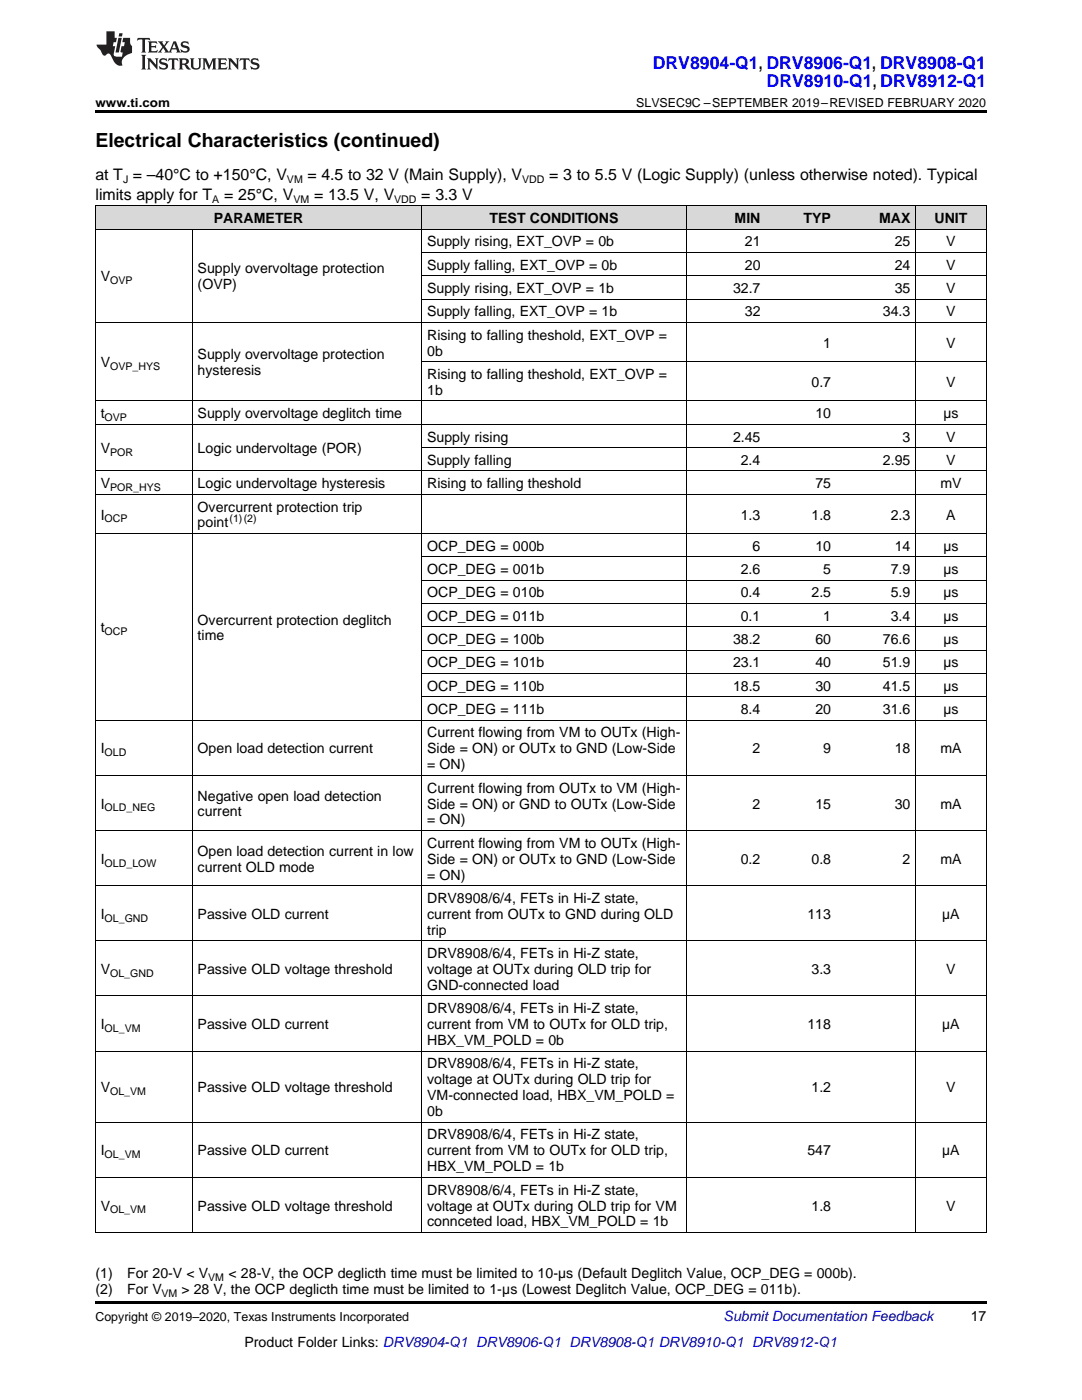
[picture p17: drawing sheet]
<svg xmlns="http://www.w3.org/2000/svg" width="216mm" height="279mm" viewBox="0 0 216 279" stroke-linecap="round" stroke-linejoin="round" font-family="sans-serif">
<defs><g id="words">
<text font-size="3.9" x="19" y="29.3">Electrical Characteristics (continued)</text>
<g font-size="3.5" fill="#00f">
<text x="130.2" y="13.8">DRV8904-Q1, DRV8906-Q1, DRV8908-Q1</text>
<text x="153" y="17.3">DRV8910-Q1, DRV8912-Q1</text>
</g>
<g font-size="3.2">
<text x="19" y="36">at T = –40°C to +150°C, V</text>
<text x="61.4" y="36">= 4.5 to 32 V (Main Supply), V</text>
<text x="109.6" y="36">= 3 to 5.5 V (Logic Supply) (unless otherwise noted). Typical</text>
<text x="19" y="39.9">limits apply for T</text>
<text x="44.7" y="39.9">= 25°C, V</text>
<text x="62.7" y="39.9">= 13.5 V, V</text>
<text x="84.1" y="39.9">= 3.3 V</text>
</g>
<g font-size="2.8">
<text x="42.7" y="44.5">PARAMETER</text>
<text x="97.7" y="44.5">TEST CONDITIONS</text>
<text x="146.6" y="44.5">MIN</text>
<text x="160.3" y="44.5">TYP</text>
<text x="175.4" y="44.5">MAX</text>
<text x="186.5" y="44.5">UNIT</text>
<text x="85.2" y="49.2">Supply rising, EXT_OVP = 0b</text>
<text x="85.2" y="53.8">Supply falling, EXT_OVP = 0b</text>
<text x="148.6" y="49.2">21</text>
<text x="148.6" y="53.8">20</text>
<text x="178.5" y="49.2">25</text>
<text x="178.5" y="53.8">24</text>
<text x="188.8" y="49.2">V</text>
<text x="188.8" y="53.8">V</text>
<text x="20.1" y="56.2">V</text>
<text x="39.4" y="54.6">Supply overvoltage protection</text>
<text x="39.4" y="57.7">(OVP)</text>
<text x="85.2" y="58.5">Supply rising, EXT_OVP = 1b</text>
<text x="146.3" y="58.5">32.7</text>
<text x="178.5" y="58.5">35</text>
<text x="188.8" y="58.5">V</text>
<text x="85.2" y="63.1">Supply falling, EXT_OVP = 1b</text>
<text x="148.6" y="63.1">32</text>
<text x="176.2" y="63.1">34.3</text>
<text x="188.8" y="63.1">V</text>
<text x="39.4" y="71.7">Supply overvoltage protection</text>
<text x="85.2" y="67.8">Rising to falling theshold, EXT_OVP =</text>
<text x="85.2" y="71">0b</text>
<text x="164.3" y="69.4">1</text>
<text x="188.8" y="69.4">V</text>
<text x="20.1" y="73.3">V</text>
<text x="39.4" y="74.9">hysteresis</text>
<text x="85.2" y="75.6">Rising to falling theshold, EXT_OVP =</text>
<text x="161.9" y="77.2">0.7</text>
<text x="188.8" y="77.2">V</text>
<text x="20.1" y="83.5">t</text>
<text x="39.4" y="83.5">Supply overvoltage deglitch time</text>
<text x="85.2" y="78.8">1b</text>
<text x="162.7" y="83.5">10</text>
<text x="188.2" y="83.5">µs</text>
<text x="85.2" y="88.1">Supply rising</text>
<text x="146.3" y="88.1">2.45</text>
<text x="180.1" y="88.1">3</text>
<text x="188.8" y="88.1">V</text>
<text x="20.1" y="90.5">V</text>
<text x="39.4" y="90.5">Logic undervoltage (POR)</text>
<text x="85.2" y="92.8">Supply falling</text>
<text x="147.8" y="92.8">2.4</text>
<text x="176.2" y="92.8">2.95</text>
<text x="188.8" y="92.8">V</text>
<text x="20.1" y="97.4">V</text>
<text x="39.4" y="97.4">Logic undervoltage hysteresis</text>
<text x="85.2" y="97.4">Rising to falling theshold</text>
<text x="162.7" y="97.4">75</text>
<text x="187.6" y="97.4">mV</text>
<text x="20.1" y="103.7">I</text>
<text x="39.4" y="102.1">Overcurrent protection trip</text>
<text x="39.4" y="105.3">point</text>
<text x="147.8" y="103.7">1.3</text>
<text x="161.9" y="103.7">1.8</text>
<text x="177.7" y="103.7">2.3</text>
<text x="188.8" y="103.7">A</text>
<text x="85.2" y="109.9">OCP_DEG = 000b</text>
<text x="150.2" y="109.9">6</text>
<text x="162.7" y="109.9">10</text>
<text x="178.5" y="109.9">14</text>
<text x="188.2" y="109.9">µs</text>
<text x="85.2" y="114.6">OCP_DEG = 001b</text>
<text x="85.2" y="119.2">OCP_DEG = 010b</text>
<text x="147.8" y="114.6">2.6</text>
<text x="147.8" y="119.2">0.4</text>
<text x="161.9" y="119.2">2.5</text>
<text x="164.3" y="114.6">5</text>
<text x="177.7" y="114.6">7.9</text>
<text x="177.7" y="119.2">5.9</text>
<text x="188.2" y="114.6">µs</text>
<text x="188.2" y="119.2">µs</text>
<text x="39.4" y="124.6">Overcurrent protection deglitch</text>
<text x="85.2" y="123.9">OCP_DEG = 011b</text>
<text x="147.8" y="123.9">0.1</text>
<text x="164.3" y="123.9">1</text>
<text x="177.7" y="123.9">3.4</text>
<text x="188.2" y="123.9">µs</text>
<text x="20.1" y="126.2">t</text>
<text x="39.4" y="127.8">time</text>
<text x="85.2" y="128.6">OCP_DEG = 100b</text>
<text x="146.3" y="128.6">38.2</text>
<text x="162.7" y="128.6">60</text>
<text x="176.2" y="128.6">76.6</text>
<text x="188.2" y="128.6">µs</text>
<text x="85.2" y="133.2">OCP_DEG = 101b</text>
<text x="85.2" y="137.9">OCP_DEG = 110b</text>
<text x="146.3" y="133.2">23.1</text>
<text x="146.3" y="137.9">18.5</text>
<text x="162.7" y="133.2">40</text>
<text x="162.7" y="137.9">30</text>
<text x="176.2" y="133.2">51.9</text>
<text x="176.2" y="137.9">41.5</text>
<text x="188.2" y="133.2">µs</text>
<text x="188.2" y="137.9">µs</text>
<text x="85.2" y="142.5">OCP_DEG = 111b</text>
<text x="147.8" y="142.5">8.4</text>
<text x="162.7" y="142.5">20</text>
<text x="176.2" y="142.5">31.6</text>
<text x="188.2" y="142.5">µs</text>
<text x="85.2" y="147.2">Current flowing from VM to OUTx (High-</text>
<text x="20.1" y="150.4">I</text>
<text x="39.4" y="150.4">Open load detection current</text>
<text x="85.2" y="150.4">Side = ON) or OUTx to GND (Low-Side</text>
<text x="85.2" y="153.5">= ON)</text>
<text x="150.2" y="150.4">2</text>
<text x="164.3" y="150.4">9</text>
<text x="178.5" y="150.4">18</text>
<text x="187.6" y="150.4">mA</text>
<text x="20.1" y="161.4">I</text>
<text x="39.4" y="159.8">Negative open load detection</text>
<text x="85.2" y="158.2">Current flowing from OUTx to VM (High-</text>
<text x="85.2" y="161.4">Side = ON) or GND to OUTx (Low-Side</text>
<text x="150.2" y="161.4">2</text>
<text x="162.7" y="161.4">15</text>
<text x="178.5" y="161.4">30</text>
<text x="187.6" y="161.4">mA</text>
<text x="39.4" y="162.9">current</text>
<text x="85.2" y="164.5">= ON)</text>
<text x="20.1" y="172.4">I</text>
<text x="39.4" y="170.8">Open load detection current in low</text>
<text x="39.4" y="174">current OLD mode</text>
<text x="85.2" y="169.2">Current flowing from VM to OUTx (High-</text>
<text x="85.2" y="172.4">Side = ON) or OUTx to GND (Low-Side</text>
<text x="147.8" y="172.4">0.2</text>
<text x="161.9" y="172.4">0.8</text>
<text x="180.1" y="172.4">2</text>
<text x="187.6" y="172.4">mA</text>
<text x="85.2" y="175.5">= ON)</text>
<text x="20.1" y="183.4">I</text>
<text x="39.4" y="183.4">Passive OLD current</text>
<text x="85.2" y="180.2">DRV8908/6/4, FETs in Hi-Z state,</text>
<text x="85.2" y="183.4">current from OUTx to GND during OLD</text>
<text x="161.1" y="183.4">113</text>
<text x="188" y="183.4">µA</text>
<text x="85.2" y="186.5">trip</text>
<text x="85.2" y="191.2">DRV8908/6/4, FETs in Hi-Z state,</text>
<text x="20.1" y="194.4">V</text>
<text x="39.4" y="194.4">Passive OLD voltage threshold</text>
<text x="85.2" y="194.4">voltage at OUTx during OLD trip for</text>
<text x="85.2" y="197.6">GND-connected load</text>
<text x="161.9" y="194.4">3.3</text>
<text x="188.8" y="194.4">V</text>
<text x="85.2" y="202.2">DRV8908/6/4, FETs in Hi-Z state,</text>
<text x="20.1" y="205.4">I</text>
<text x="39.4" y="205.4">Passive OLD current</text>
<text x="85.2" y="205.4">current from VM to OUTx for OLD trip,</text>
<text x="85.2" y="208.6">HBX_VM_POLD = 0b</text>
<text x="161.1" y="205.4">118</text>
<text x="188" y="205.4">µA</text>
<text x="85.2" y="213.2">DRV8908/6/4, FETs in Hi-Z state,</text>
<text x="20.1" y="218">V</text>
<text x="39.4" y="218">Passive OLD voltage threshold</text>
<text x="85.2" y="216.4">voltage at OUTx during OLD trip for</text>
<text x="85.2" y="219.6">VM-connected load, HBX_VM_POLD =</text>
<text x="161.9" y="218">1.2</text>
<text x="188.8" y="218">V</text>
<text x="85.2" y="222.7">0b</text>
<text x="85.2" y="227.4">DRV8908/6/4, FETs in Hi-Z state,</text>
<text x="20.1" y="230.6">I</text>
<text x="39.4" y="230.6">Passive OLD current</text>
<text x="85.2" y="230.6">current from VM to OUTx for OLD trip,</text>
<text x="85.2" y="233.8">HBX_VM_POLD = 1b</text>
<text x="161.1" y="230.6">547</text>
<text x="188" y="230.6">µA</text>
<text x="85.2" y="238.4">DRV8908/6/4, FETs in Hi-Z state,</text>
<text x="20.1" y="241.6">V</text>
<text x="39.4" y="241.6">Passive OLD voltage threshold</text>
<text x="85.2" y="241.6">voltage at OUTx during OLD trip for VM</text>
<text x="85.2" y="244.8">connceted load, HBX_VM_POLD = 1b</text>
<text x="161.9" y="241.6">1.8</text>
<text x="188.8" y="241.6">V</text>
<text x="19" y="255.1">(1)</text>
<text x="25.4" y="255.1">For 20-V &lt; V</text>
<text x="45.6" y="255.1">&lt; 28-V, the OCP deglicth time must be limited to 10-µs (Default Deglitch Value, OCP_DEG = 000b).</text>
<text x="19" y="258.2">(2)</text>
<text x="25.4" y="258.2">For V</text>
<text x="36.2" y="258.2">&gt; 28 V, the OCP deglicth time must be limited to 1-µs (Lowest Deglitch Value, OCP_DEG = 011b).</text>
<text x="193.7" y="263.6">17</text>
<text x="48.8" y="268.9">Product Folder Links: DRV8904-Q1 DRV8906-Q1 DRV8908-Q1 DRV8910-Q1 DRV8912-Q1</text>
</g>
<text font-size="2.8" fill="#0000c8" x="144.4" y="263.6">Submit Documentation Feedback</text>
<g font-size="2.5">
<text x="19" y="21.4">www.ti.com</text>
<text x="127" y="21.4">SLVSEC9C –SEPTEMBER 2019–REVISED FEBRUARY 2020</text>
<text x="19" y="263.6">Copyright © 2019–2020, Texas Instruments Incorporated</text>
</g>
<g font-size="2.1">
<text x="24.6" y="36.6">J</text>
<text x="42.4" y="40.5">A</text>
<text x="57.3" y="36.6">VM</text>
<text x="58.6" y="40.5">VM</text>
<text x="78.7" y="40.5">VDD</text>
<text x="104.2" y="36.6">VDD</text>
<text x="22" y="56.7">OVP</text>
<text x="22" y="73.9">OVP_HYS</text>
<text x="20.9" y="84">OVP</text>
<text x="22" y="91">POR</text>
<text x="22" y="98">POR_HYS</text>
<text x="20.9" y="104.2">OCP</text>
<text x="45.8" y="104.1">(1)(2)</text>
<text x="20.9" y="126.8">OCP</text>
<text x="20.9" y="150.9">OLD</text>
<text x="20.9" y="161.9">OLD_NEG</text>
<text x="20.9" y="172.9">OLD_LOW</text>
<text x="20.9" y="183.9">OL_GND</text>
<text x="22" y="194.9">OL_GND</text>
<text x="20.9" y="206">OL_VM</text>
<text x="22" y="218.5">OL_VM</text>
<text x="20.9" y="231.1">OL_VM</text>
<text x="22" y="242.1">OL_VM</text>
<text x="41.6" y="255.6">VM</text>
<text x="32.2" y="258.8">VM</text>
</g>
</g></defs>
<g fill="#d8d8d8">
<path d="M19 41.1h19.4v4.7h-19.4z"/>
<path d="M38.4 41.1h45.8v4.7h-45.8z"/>
<path d="M84.2 41.1h52.8v4.7h-52.8z"/>
<path d="M137 41.1h15.8v4.7h-15.8z"/>
<path d="M152.8 41.1h14.1v4.7h-14.1z"/>
<path d="M166.9 41.1h15.8v4.7h-15.8z"/>
<path d="M182.7 41.1h14.1v4.7h-14.1z"/>
</g>
<path d="M19 22h177.8v.5h-177.8zM19 259.7h177.8v.5h-177.8z" fill="#000"/>
<g fill="none" stroke="#000" stroke-width=".2">
<path d="M19 45.7h177.8M19 41.1h177.8M19.1 41.1v204.9M38.3 45.8v200.2M84.1 41.1v204.9M84.2 59.7h112.6M84.2 55.1h112.6M84.2 50.4h112.6M136.9 41.1v204.9M182.7 41.1v204.9M196.8 41.1v204.9M19 64.4h177.8"/>
<path d="M84.2 72.2h112.6M19 98.7h177.8M19 94h177.8M19 84.7h177.8M19 80h177.8M84.2 89.3h112.6M19 106.5h177.8M84.2 115.8h112.6M84.2 111.1h112.6M84.2 139.1h112.6M84.2 134.4h112.6M84.2 129.8h112.6"/>
<path d="M84.2 125.1h112.6M84.2 120.5h112.6M19 154.7h177.8M19 143.7h177.8M19 176.8h177.8M19 165.8h177.8M19 198.8h177.8M19 187.8h177.8M19 209.8h177.8M19 235h177.8M19 224h177.8M19 246h177.8"/>
</g>
<g fill="#231f20">
<path d="M27.5 7.6l-.1 .5 .4-.2h.6v.1v2.1l-.2 .4h1l-.3-.4v-2.1l.1-.1h.5l.5 .2-.2-.5zM29.5 8.3l.2 .3v1.5l-.2 .4h1.8l.2-.6a1.04 1.04 0 0 1-1.3 .2v-.7h.6l.3 .2v-.6l-.3 .2h-.6v-.6l.8-.1 .4 .3-.2-.5zM31.5 8.3l.9 1.1-.9 1.1h.8l-.2-.2 .5-.7 .4 .7-.2 .2h1.5l-.1-.2 .1-.4h.9l.1 .4-.2 .2h1l-.3-.3-.7-1.9h-.5l-.9 2-.8-1 .9-1h-.8l.1 .3-.3 .5-.4-.6 .2-.2zM34.7 8.6l.4 1h-.7zM36.3 8.4a.63 .63 0 0 0-.2 .7 .63 .63 0 0 0 .6 .4l.6 .2 .1 .2a.75 .75 0 0 1-.7 .4 .75 .75 0 0 1-.6-.5l.1 .7 .1-.1a1.11 1.11 0 0 0 1.5-.6 1.13 1.13 0 0 0-1.2-.8l-.1-.4a1.04 1.04 0 0 1 1.2 .2l-.2-.5-.1 .1-.5-.2zM28.2 10.9l.2 .4v2.2l-.2 .4h1l-.3-.4v-2.2l.3-.4zM29.3 11.6l.3 .4v1.5l-.3 .4h.8l-.2-.4v-1.3l1.5 1.7v-1.9l.2-.4h-.7l.2 .4v.9l-1.1-1.3zM32 11.8a.62 .62 0 0 0-.2 .7 .62 .62 0 0 0 .6 .4l.6 .1 .1 .3a.76 .76 0 0 1-.7 .3 .76 .76 0 0 1-.6-.4l.1 .7 .1-.1a1.11 1.11 0 0 0 1.5-.6 1.13 1.13 0 0 0-1.2-.8l-.1-.4a1.04 1.04 0 0 1 1.2 .2l-.2-.6-.1 .1-.5-.1zM33.7 11.6l-.2 .6a.61 .61 0 0 1 .8-.3v1.6l-.2 .4h.9l-.2-.4v-1.6a.63 .63 0 0 1 .8 .3l-.2-.6zM35.6 11.6l.3 .4v1.5l-.3 .4h1l-.2-.2v-.8l.5 .2a.76 .76 0 0 0 1.2 .7l-1-1a.58 .58 0 0 0 .6-.5 .58 .58 0 0 0-.5-.6zM36.4 11.9h.1a.45 .45 0 0 1 .5 .1 .45 .45 0 0 1 .1 .5l-.7 .2zM37.9 11.6l.2 .2a2.17 2.17 0 0 0 .3 1.9 .99 .99 0 0 0 1.6-.6v-1.1l.2-.4h-.7l.2 .2a1.92 1.92 0 0 1-.2 1.8 .6 .6 0 0 1-.9-.5v-1.1l.2-.4zM40.4 11.6l.2 .4v1.5l-.2 .4h.7l-.2-.4v-1.4l.8 1.8 .8-1.8v1.4l-.2 .4h.9l-.2-.4v-1.5l.2-.4h-.8l-.6 1.5-.6-1.5zM43.4 11.6l.2 .4v1.5l-.2 .4h1.8l.2-.6a1.04 1.04 0 0 1-1.3 .1v-.6h.5l.4 .2v-.6l-.4 .2h-.5v-.7h.8l.3 .3-.1-.6zM45.5 11.6l.2 .4v1.5l-.2 .4h.7l-.2-.4v-1.3l1.5 1.7v-1.9l.2-.4h-.7l.2 .4v.9l-1.1-1.3zM47.9 11.6l-.1 .6a.61 .61 0 0 1 .8-.3v1.6l-.3 .4h1l-.3-.4 .1-1.6a.63 .63 0 0 1 .7 .3l-.1-.6zM50.2 11.8a.62 .62 0 0 0-.2 .7 .62 .62 0 0 0 .6 .4l.6 .1 .2 .3a.76 .76 0 0 1-.8 .3 .76 .76 0 0 1-.6-.4l.1 .7 .2-.1a1.11 1.11 0 0 0 1.5-.6 1.13 1.13 0 0 0-1.3-.8l-.1-.4a1.04 1.04 0 0 1 1.2 .2l-.1-.6-.2 .1-.5-.1z"/>
<path d="M21.2 6.3v2.6h-1.9l.1 .4 .7 .9a.91 .91 0 0 0 1 .8 .56 .56 0 0 1 .5-.3 .56 .56 0 0 1 .5 .3l.4 .8a1.53 1.53 0 0 0 1.9 1.2 1.54 1.54 0 0 1 1-2.1l.9-.3v-1.4a1.52 1.52 0 0 1-.3-1.6h-1.4l-.2 .8h.5l-.2 .8h-.4l-.2 1v.2l.4 .1-.2 .8a1.93 1.93 0 0 1-1.6-.3l.3-1.8h-.5l.2-.8h.4l.2-.8h-.4v-1.3zM23.6 7.6l-.6 2.9h.7l.6-2.9zM23.8 6.6l-.1 .7h.6l.2-.7z"/>
</g>
<use href="#words"/>
</svg>
